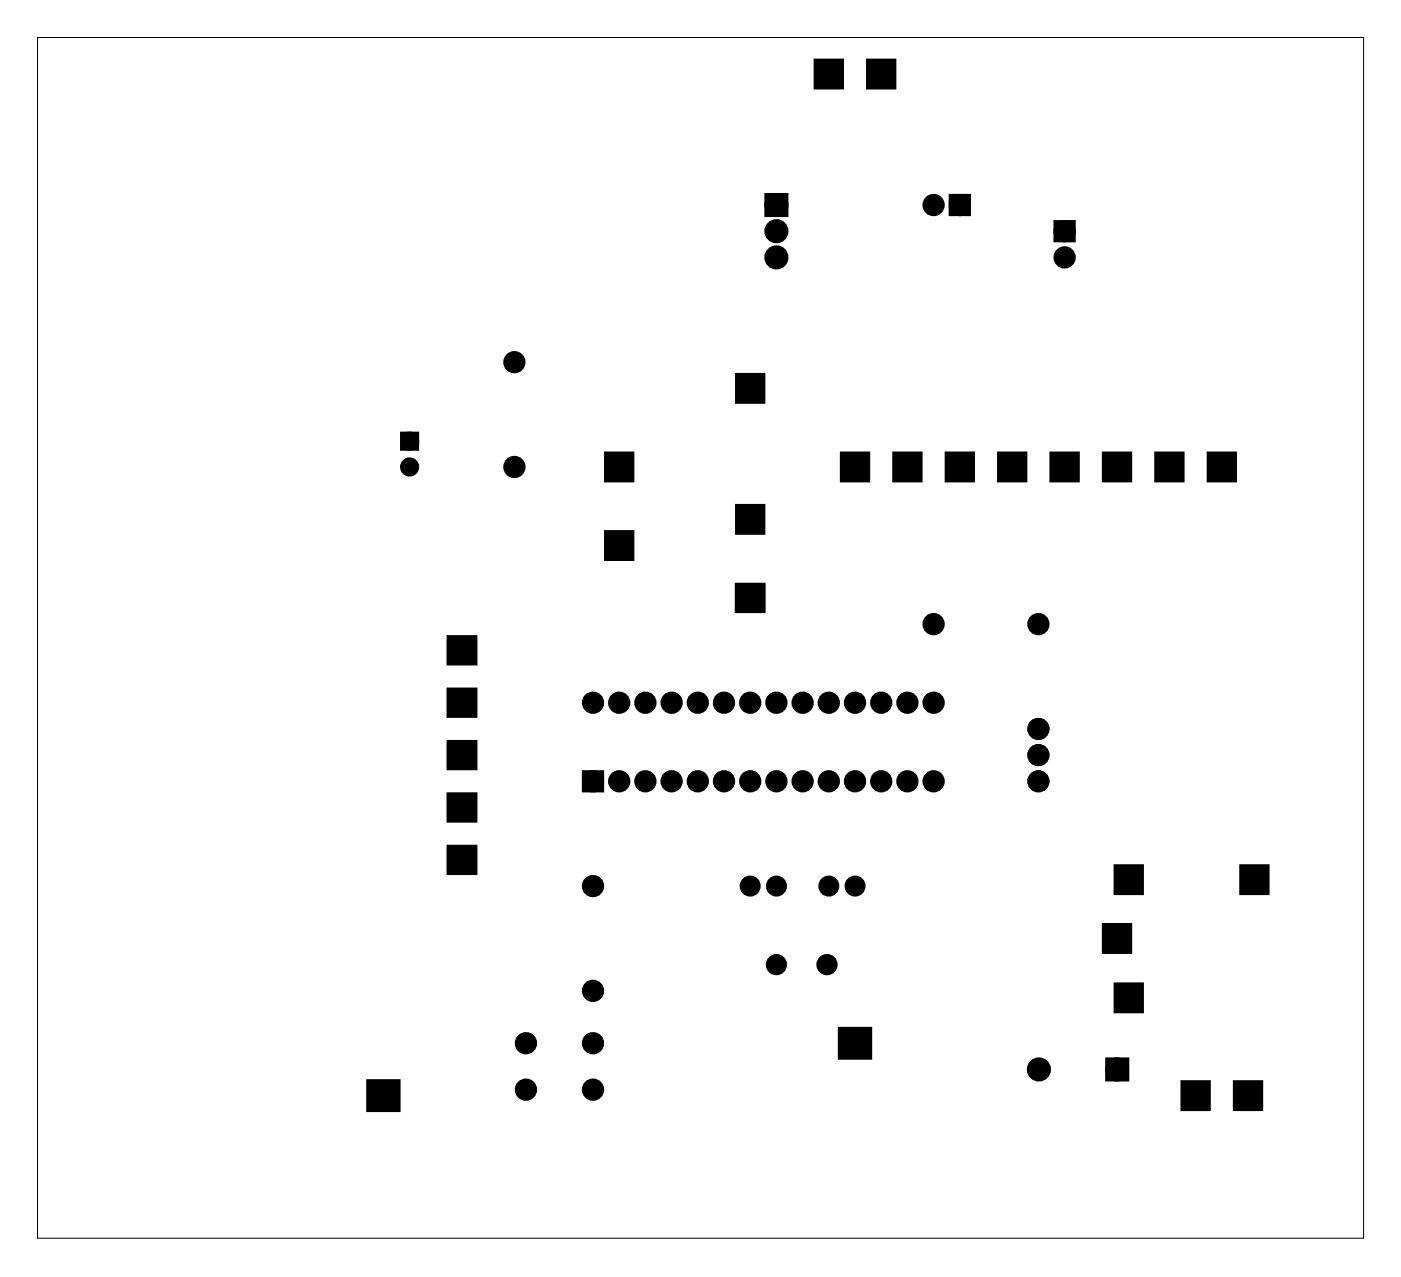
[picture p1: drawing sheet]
<svg xmlns="http://www.w3.org/2000/svg" width="136mm" height="124mm" viewBox="0 0 136 124" stroke-linecap="round" stroke-linejoin="round" font-family="sans-serif">
<path d="M3.6 3.6h128.6v116.5h-128.6z" fill="none" stroke="#000" stroke-width=".1"/>
<g fill="#000">
<circle cx="75.3" cy="19.9" r=".79"/>
<circle cx="90.5" cy="19.9" r=".7"/>
<circle cx="93" cy="19.9" r=".7"/>
<circle cx="49.9" cy="35.1" r=".7"/>
<circle cx="72.7" cy="37.7" r=".7"/>
<circle cx="75.3" cy="25" r=".79"/>
<circle cx="75.3" cy="22.4" r=".79"/>
<circle cx="103.2" cy="22.4" r=".7"/>
<circle cx="103.2" cy="25" r=".7"/>
<circle cx="39.7" cy="45.3" r=".6"/>
<circle cx="39.7" cy="42.8" r=".6"/>
<circle cx="49.9" cy="45.3" r=".7"/>
<circle cx="60" cy="45.3" r=".7"/>
<circle cx="60" cy="52.9" r=".7"/>
<circle cx="72.7" cy="58" r=".7"/>
<circle cx="72.7" cy="50.4" r=".7"/>
<circle cx="57.5" cy="68.1" r=".7"/>
<circle cx="57.5" cy="75.8" r=".7"/>
<circle cx="60" cy="68.1" r=".7"/>
<circle cx="60" cy="75.8" r=".7"/>
<circle cx="62.6" cy="68.1" r=".7"/>
<circle cx="62.6" cy="75.8" r=".7"/>
<circle cx="65.1" cy="68.1" r=".7"/>
<circle cx="65.1" cy="75.8" r=".7"/>
<circle cx="67.6" cy="68.1" r=".7"/>
<circle cx="67.6" cy="75.8" r=".7"/>
<circle cx="70.2" cy="68.1" r=".7"/>
<circle cx="70.2" cy="75.8" r=".7"/>
<circle cx="72.7" cy="68.1" r=".7"/>
<circle cx="72.7" cy="75.8" r=".7"/>
<circle cx="75.3" cy="68.1" r=".7"/>
<circle cx="75.3" cy="75.8" r=".7"/>
<circle cx="77.8" cy="68.1" r=".7"/>
<circle cx="77.8" cy="75.8" r=".7"/>
<circle cx="80.3" cy="68.1" r=".7"/>
<circle cx="80.3" cy="75.8" r=".7"/>
<circle cx="82.9" cy="68.1" r=".7"/>
<circle cx="82.9" cy="75.8" r=".7"/>
<circle cx="85.4" cy="68.1" r=".7"/>
<circle cx="85.4" cy="75.8" r=".7"/>
<circle cx="88" cy="68.1" r=".7"/>
<circle cx="88" cy="75.8" r=".7"/>
<circle cx="90.5" cy="60.5" r=".7"/>
<circle cx="90.5" cy="68.1" r=".7"/>
<circle cx="90.5" cy="75.8" r=".7"/>
<circle cx="100.7" cy="60.5" r=".7"/>
<circle cx="100.7" cy="75.8" r=".67"/>
<circle cx="100.7" cy="73.2" r=".67"/>
<circle cx="100.7" cy="70.7" r=".67"/>
<circle cx="57.5" cy="85.9" r=".7"/>
<circle cx="57.5" cy="96.1" r=".7"/>
<circle cx="72.7" cy="85.9" r=".64"/>
<circle cx="75.3" cy="93.5" r=".65"/>
<circle cx="75.3" cy="85.9" r=".64"/>
<circle cx="80.2" cy="93.5" r=".65"/>
<circle cx="80.3" cy="85.9" r=".64"/>
<circle cx="82.9" cy="85.9" r=".64"/>
<circle cx="51" cy="105.7" r=".7"/>
<circle cx="51" cy="101.2" r=".7"/>
<circle cx="57.5" cy="105.7" r=".7"/>
<circle cx="57.5" cy="101.2" r=".7"/>
<circle cx="100.7" cy="103.7" r=".79"/>
<circle cx="108.3" cy="103.7" r=".79"/>
</g>
<g fill="none" stroke="#000" stroke-width=".79" stroke-linecap="butt">
<circle cx="100.7" cy="70.7" r=".67"/>
<circle cx="100.7" cy="75.8" r=".67"/>
<circle cx="100.7" cy="73.2" r=".67"/>
</g>
<g fill="none" stroke="#000" stroke-width=".76" stroke-linecap="butt">
<path d="M74.5 19.1h1.6v1.6h-1.6zM92.4 19.2h1.3v1.4h-1.3zM102.5 21.7h1.4v1.4h-1.4zM56.8 75.1h1.4v1.4h-1.4zM107.5 102.9h1.6v1.6h-1.6z"/>
<circle cx="75.3" cy="19.9" r=".79"/>
<circle cx="90.5" cy="19.9" r=".7"/>
<circle cx="93" cy="19.9" r=".7"/>
<circle cx="49.9" cy="35.1" r=".7"/>
<circle cx="72.7" cy="37.7" r=".7"/>
<circle cx="75.3" cy="22.4" r=".79"/>
<circle cx="75.3" cy="25" r=".79"/>
<circle cx="103.2" cy="22.4" r=".7"/>
<circle cx="103.2" cy="25" r=".7"/>
<circle cx="49.9" cy="45.3" r=".7"/>
<circle cx="60" cy="52.9" r=".7"/>
<circle cx="60" cy="45.3" r=".7"/>
<circle cx="72.7" cy="50.4" r=".7"/>
<circle cx="72.7" cy="58" r=".7"/>
<circle cx="57.5" cy="68.1" r=".7"/>
<circle cx="57.5" cy="75.8" r=".7"/>
<circle cx="60" cy="68.1" r=".7"/>
<circle cx="60" cy="75.8" r=".7"/>
<circle cx="62.6" cy="68.1" r=".7"/>
<circle cx="62.6" cy="75.8" r=".7"/>
<circle cx="65.1" cy="68.1" r=".7"/>
<circle cx="65.1" cy="75.8" r=".7"/>
<circle cx="67.6" cy="68.1" r=".7"/>
<circle cx="67.6" cy="75.8" r=".7"/>
<circle cx="70.2" cy="68.1" r=".7"/>
<circle cx="70.2" cy="75.8" r=".7"/>
<circle cx="72.7" cy="68.1" r=".7"/>
<circle cx="72.7" cy="75.8" r=".7"/>
<circle cx="75.3" cy="68.1" r=".7"/>
<circle cx="75.3" cy="75.8" r=".7"/>
<circle cx="77.8" cy="68.1" r=".7"/>
<circle cx="77.8" cy="75.8" r=".7"/>
<circle cx="80.3" cy="68.1" r=".7"/>
<circle cx="80.3" cy="75.8" r=".7"/>
<circle cx="82.9" cy="68.1" r=".7"/>
<circle cx="82.9" cy="75.8" r=".7"/>
<circle cx="85.4" cy="68.1" r=".7"/>
<circle cx="85.4" cy="75.8" r=".7"/>
<circle cx="88" cy="68.1" r=".7"/>
<circle cx="88" cy="75.8" r=".7"/>
<circle cx="90.5" cy="60.5" r=".7"/>
<circle cx="90.5" cy="68.1" r=".7"/>
<circle cx="90.5" cy="75.8" r=".7"/>
<circle cx="100.7" cy="60.5" r=".7"/>
<circle cx="57.5" cy="85.9" r=".7"/>
<circle cx="57.5" cy="96.1" r=".7"/>
<circle cx="72.7" cy="85.9" r=".64"/>
<circle cx="75.3" cy="85.9" r=".64"/>
<circle cx="80.3" cy="85.9" r=".64"/>
<circle cx="82.9" cy="85.9" r=".64"/>
<circle cx="51" cy="105.7" r=".7"/>
<circle cx="51" cy="101.2" r=".7"/>
<circle cx="57.5" cy="105.7" r=".7"/>
<circle cx="57.5" cy="101.2" r=".7"/>
<circle cx="100.7" cy="103.7" r=".79"/>
<circle cx="108.3" cy="103.7" r=".79"/>
</g>
<g fill="#000">
<path d="M74.5 19.1h1.6v1.6h-1.6zM79 5.8h2.7v2.8h-2.7zM84.1 5.8h2.7v2.8h-2.7zM71.4 36.3h2.7v2.7h-2.7zM92.4 19.2h1.3v1.4h-1.3zM102.5 21.7h1.4v1.4h-1.4zM39.1 42.2h1.2v1.2h-1.2zM58.7 51.5h2.7v2.8h-2.7zM58.7 43.9h2.7v2.8h-2.7zM71.4 56.6h2.7v2.7h-2.7zM71.4 49h2.7v2.7h-2.7zM81.5 43.9h2.7v2.8h-2.7z"/>
<path d="M86.6 43.9h2.7v2.8h-2.7zM91.7 43.9h2.7v2.8h-2.7zM96.8 43.9h2.7v2.8h-2.7zM101.9 43.9h2.7v2.8h-2.7zM106.9 43.9h2.7v2.8h-2.7zM112 43.9h2.7v2.8h-2.7zM117.1 43.9h2.7v2.8h-2.7zM43.4 77h2.8v2.6h-2.8zM43.4 71.9h2.8v2.7h-2.8zM43.4 66.8h2.8v2.7h-2.8zM43.4 61.7h2.8v2.7h-2.8zM56.8 75.1h1.4v1.4h-1.4z"/>
<path d="M43.4 82h2.8v2.7h-2.8zM81.3 99.7h3.1v2.9h-3.1zM106.9 89.6h2.7v2.8h-2.7zM108.1 95.4h2.7v2.7h-2.7zM108.1 83.9h2.7v2.8h-2.7zM120.3 83.9h2.7v2.8h-2.7zM35.6 104.8h3.1v2.9h-3.1zM107.5 102.9h1.6v1.6h-1.6zM114.6 104.9h2.7v2.7h-2.7zM119.6 104.9h2.7v2.7h-2.7z"/>
</g>
<g fill="none" stroke="#000" stroke-width=".65" stroke-linecap="butt">
<path d="M39.1 42.2h1.2v1.2h-1.2z"/>
<circle cx="39.7" cy="45.3" r=".6"/>
<circle cx="39.7" cy="42.8" r=".6"/>
</g>
<g fill="none" stroke="#000" stroke-width=".25">
<path d="M79 5.8h2.7v2.8h-2.7zM84.1 5.8h2.7v2.8h-2.7zM71.4 36.3h2.7v2.7h-2.7zM58.7 51.5h2.7v2.8h-2.7zM58.7 43.9h2.7v2.8h-2.7zM71.4 56.6h2.7v2.7h-2.7zM71.4 49h2.7v2.7h-2.7zM81.5 43.9h2.7v2.8h-2.7zM86.6 43.9h2.7v2.8h-2.7zM91.7 43.9h2.7v2.8h-2.7zM96.8 43.9h2.7v2.8h-2.7zM101.9 43.9h2.7v2.8h-2.7z"/>
<path d="M106.9 43.9h2.7v2.8h-2.7zM112 43.9h2.7v2.8h-2.7zM117.1 43.9h2.7v2.8h-2.7zM43.4 77h2.8v2.6h-2.8zM43.4 71.9h2.8v2.7h-2.8zM43.4 66.8h2.8v2.7h-2.8zM43.4 61.7h2.8v2.7h-2.8zM43.4 82h2.8v2.7h-2.8zM81.3 99.7h3.1v2.9h-3.1zM106.9 89.6h2.7v2.8h-2.7zM108.1 95.4h2.7v2.7h-2.7zM108.1 83.9h2.7v2.8h-2.7z"/>
<path d="M120.3 83.9h2.7v2.8h-2.7zM35.6 104.8h3.1v2.9h-3.1zM114.6 104.9h2.7v2.7h-2.7zM119.6 104.9h2.7v2.7h-2.7z"/>
</g>
<g fill="none" stroke="#000" stroke-width=".75" stroke-linecap="butt">
<circle cx="75.3" cy="93.5" r=".65"/>
<circle cx="80.2" cy="93.5" r=".65"/>
</g>
</svg>
